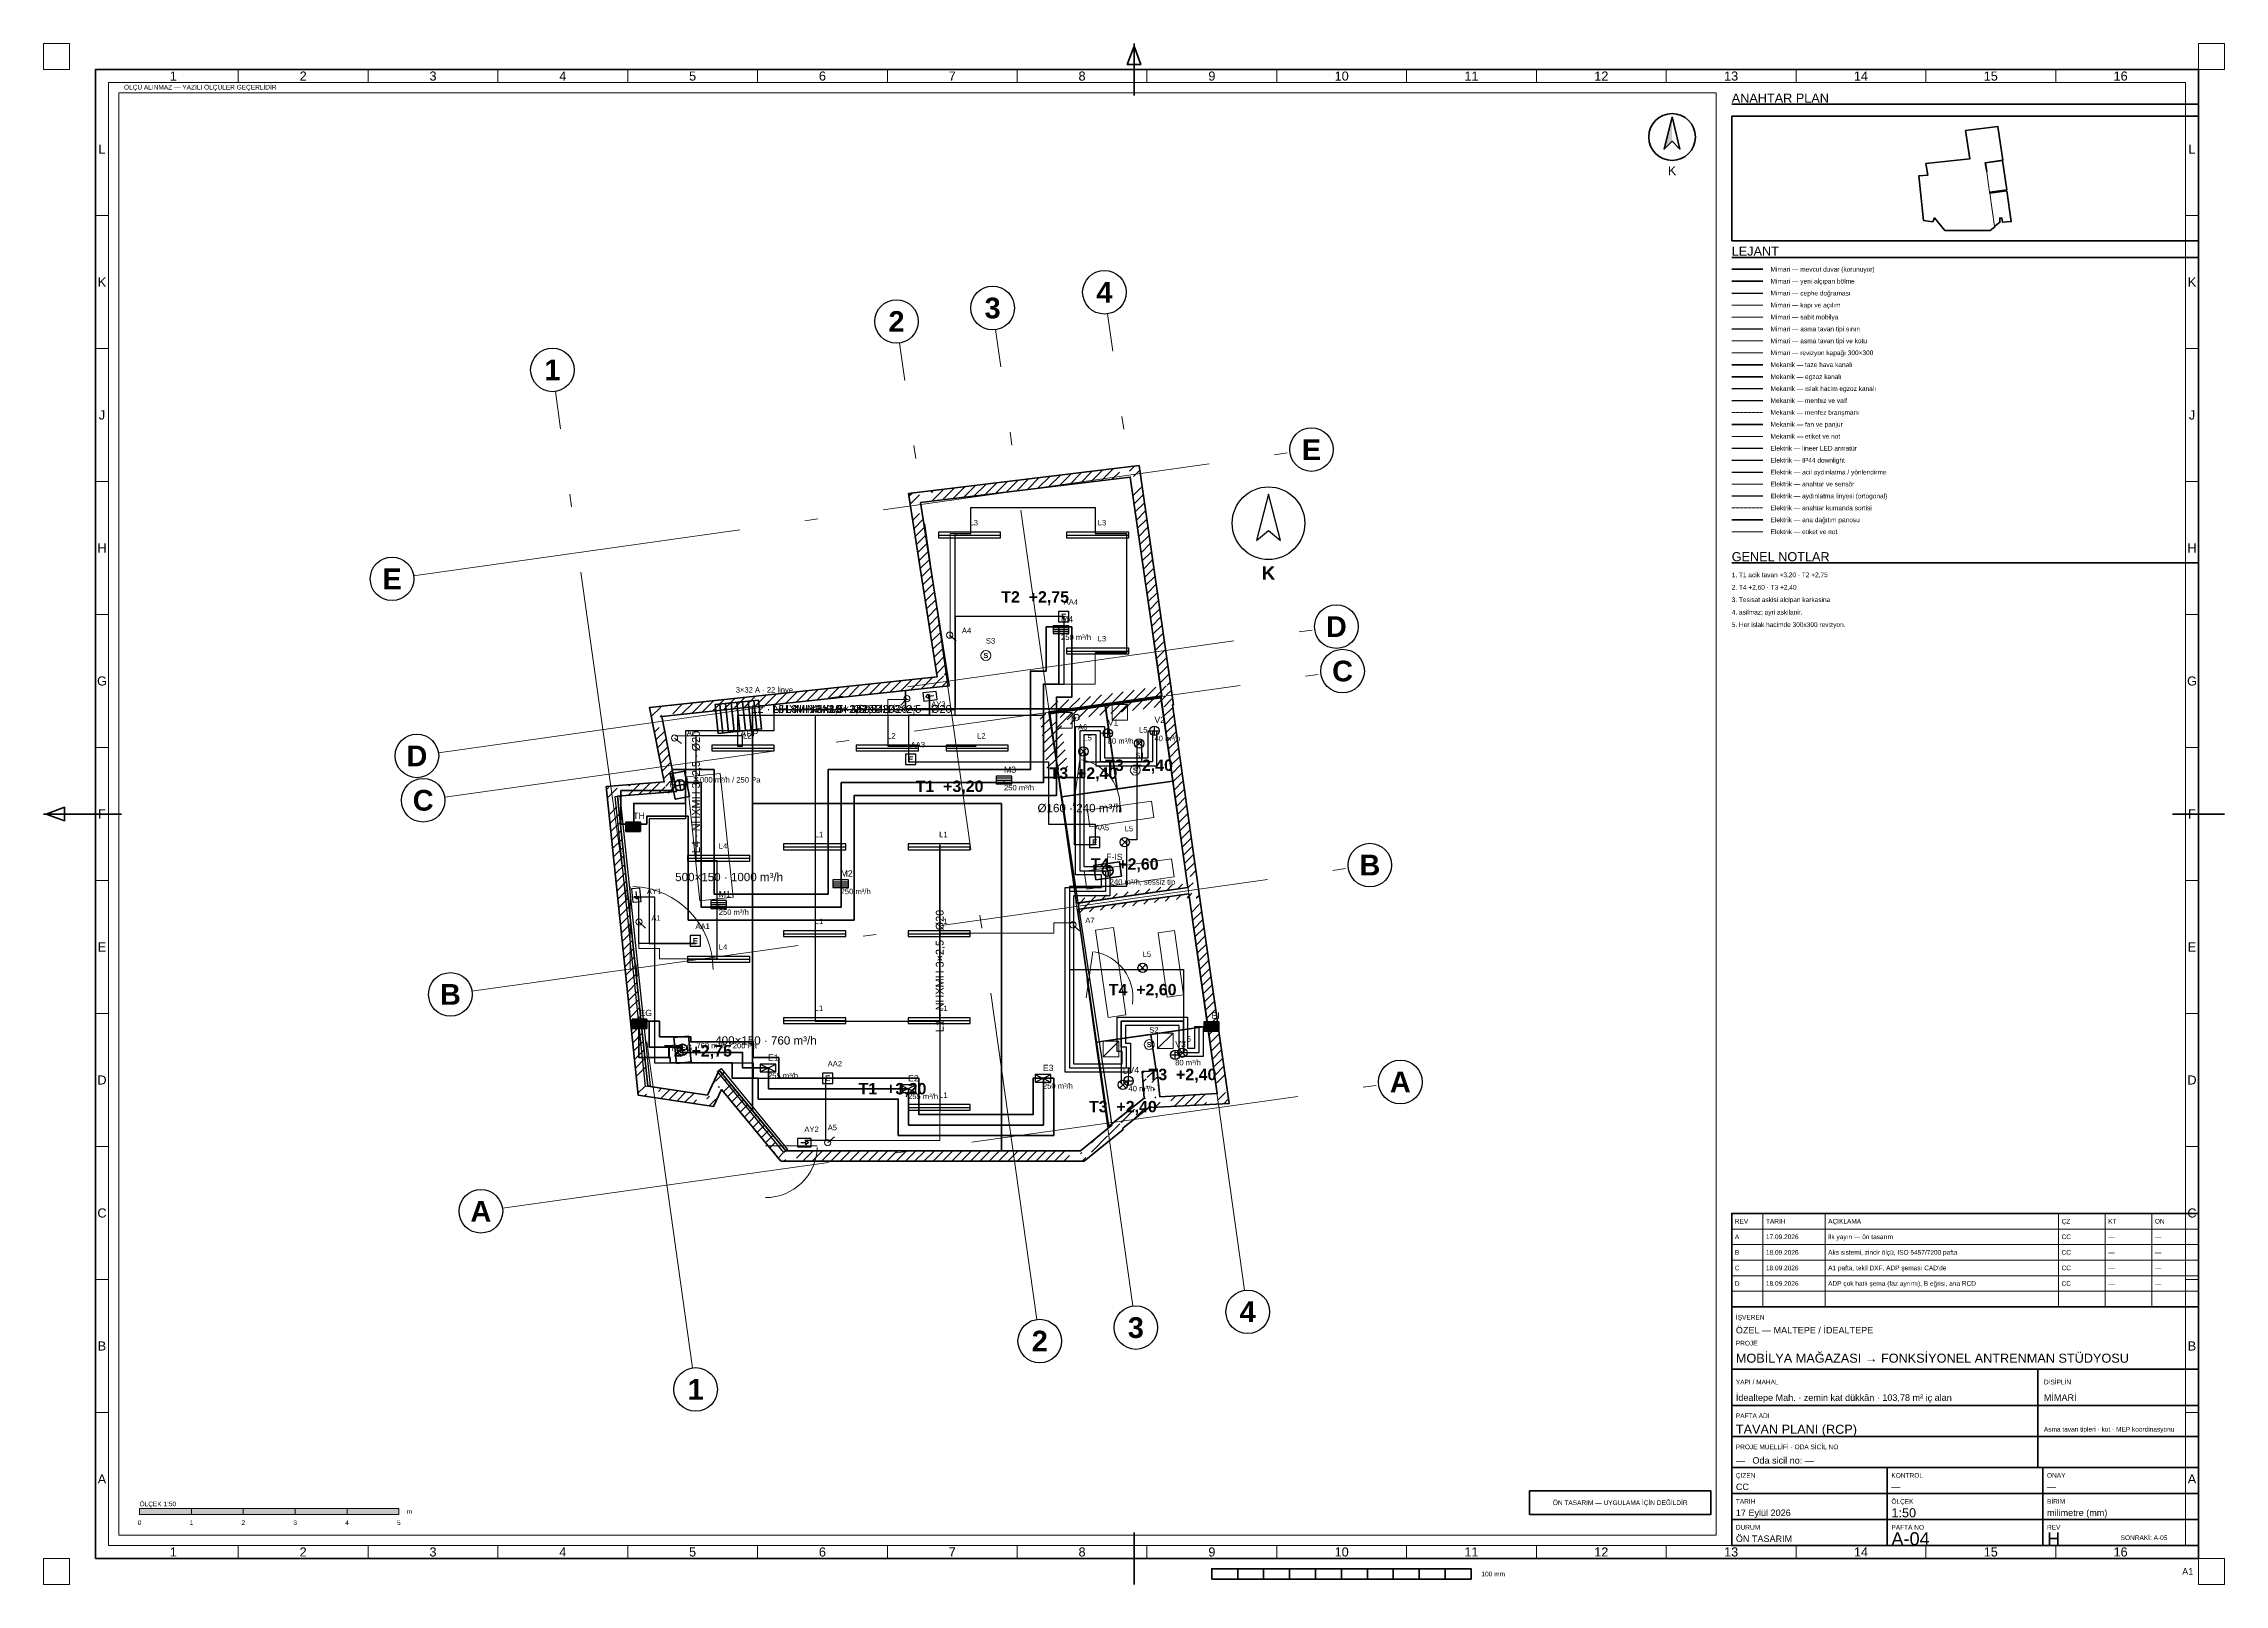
# Paper-space layout 'A-04 TAVAN PLANI (RCP)' of a CAD drawing. Header units: millimetres. Extents: x 0 to 841, y 0 to 594.
# The model-space entities are those that its viewports show. They can reach past a viewport. Long polylines and large blocks are cut down to what shows.
import ezdxf
from ezdxf.enums import TextEntityAlignment as Align

# ---------------------------------------------------------------- set-up
doc = ezdxf.new("R2010")
doc.units = ezdxf.units.MM
doc.linetypes.add('DASHDOT', pattern=[3.556, 2.54, -0.508, 0, -0.508])
doc.linetypes.add('DASHED', pattern=[1.524, 1.27, -0.254])
for name, color, linetype, lineweight in [('A-CEPHE', 5, 'Continuous', 25), ('A-DUVAR-MEVCUT', 8, 'Continuous', 35), ('A-DUVAR-YENI', 1, 'Continuous', 35), ('A-KAPI', 8, 'Continuous', 18), ('A-MOBILYA', 9, 'Continuous', 18), ('A-TAVAN-KAPAK', 150, 'Continuous', 18), ('A-TAVAN-SINIR', 150, 'Continuous', 25), ('A-TAVAN-YAZI', 150, 'Continuous', 13), ('E-AYD-ACIL', 3, 'Continuous', 25), ('E-AYD-ANAHTAR', 2, 'Continuous', 18), ('E-AYD-ARMATUR', 2, 'Continuous', 25), ('E-AYD-DOWNLIGHT', 2, 'Continuous', 25), ('E-AYD-LINYE', 2, 'Continuous', 25), ('E-AYD-SORTI', 2, 'DASHED', 18), ('E-PANO', 7, 'Continuous', 50), ('E-YAZI', 7, 'Continuous', 13), ('G-AKS-BALON', 8, 'Continuous', 25), ('G-AKS-HAT', 8, 'DASHDOT', 18), ('G-ANTET', 7, 'Continuous', 25), ('G-CERCEVE', 7, 'Continuous', 70), ('G-KUZEY', 7, 'Continuous', 25), ('G-PAFTA-ZON', 8, 'Continuous', 13), ('G-YAZI', 7, 'Continuous', 18), ('M-HAVA-BESLEME', 3, 'Continuous', 35), ('M-HAVA-BRANSMAN', 3, 'DASHED', 18), ('M-HAVA-CIHAZ', 2, 'Continuous', 35), ('M-HAVA-EGZOZ', 1, 'Continuous', 35), ('M-HAVA-ISLAK', 6, 'Continuous', 25), ('M-HAVA-MENFEZ', 3, 'Continuous', 25), ('M-YAZI', 7, 'Continuous', 13)]:
    doc.layers.add(name, color=color, linetype=linetype, lineweight=lineweight)
doc.layers.add('G-VIEWPORT', color=251, linetype='Continuous', lineweight=13, plot=False)
doc.styles.add('GYM', font='arial.ttf')
doc.styles.add('GYM-B', font='arialbd.ttf')

# ---------------------------------------------------------------- blocks, each defined once
blk = doc.blocks.new('G_KUZEY')
blk.add_lwpolyline([(0, 560), (-230, -330), (0, -140), (230, -330)], close=True)
blk.add_circle((0, 0), 700)
at = {"style": 'GYM-B'}
blk.add_text('K', height=260, dxfattribs=at).set_placement((0, -960), align=Align.MIDDLE_CENTER)
blk = doc.blocks.new('M_MENFEZ_BESLEME')
for p, q in [((-150, 40), (150, 40)), ((-150, 0), (150, 0)), ((-150, -40), (150, -40))]:
    blk.add_line(p, q)
blk.add_lwpolyline([(-150, -75), (150, -75), (150, 75), (-150, 75)], close=True)
at = {"style": 'GYM'}
for tag, p, height in [('KOD', (0, 140), 120), ('DEBI', (0, -200), 105)]:
    blk.add_attdef(tag, p, '', height=height, dxfattribs=at)
blk = doc.blocks.new('M_MENFEZ_EGZOZ')
for p, q in [((-150, -75), (150, 75)), ((-150, 75), (150, -75))]:
    blk.add_line(p, q)
blk.add_lwpolyline([(-150, -75), (150, -75), (150, 75), (-150, 75)], close=True)
at = {"style": 'GYM'}
for tag, p, height in [('KOD', (0, 140), 120), ('DEBI', (0, -200), 105)]:
    blk.add_attdef(tag, p, '', height=height, dxfattribs=at)
blk = doc.blocks.new('M_VALF')
for p, q in [((-90, 0), (90, 0)), ((0, -90), (0, 90))]:
    blk.add_line(p, q)
blk.add_circle((0, 0), 90)
at = {"style": 'GYM'}
for tag, p, height in [('KOD', (0, 150), 120), ('DEBI', (0, -200), 105)]:
    blk.add_attdef(tag, p, '', height=height, dxfattribs=at)
blk = doc.blocks.new('M_FAN')
for q in [(-105, 0), (0, 105), (105, 0), (0, -105)]:
    blk.add_line((0, 0), q)
blk.add_lwpolyline([(-250, -140), (250, -140), (250, 140), (-250, 140)], close=True)
blk.add_circle((0, 0), 105)
at = {"style": 'GYM'}
for tag, p, height in [('KOD', (0, 210), 120), ('TANIM', (0, -270), 105)]:
    blk.add_attdef(tag, p, '', height=height, dxfattribs=at)
blk = doc.blocks.new('M_PANJUR')
for p, q in [((-140, 64), (140, 64)), ((-140, 32), (140, 32)), ((-140, 0), (140, 0)), ((-140, -32), (140, -32)), ((-140, -64), (140, -64))]:
    blk.add_line(p, q)
blk.add_lwpolyline([(-140, -90), (140, -90), (140, 90), (-140, 90)], close=True)
at = {"style": 'GYM'}
blk.add_attdef('KOD', (0, 150), '', height=120, dxfattribs=at)
blk = doc.blocks.new('E_ARMATUR_LINEER')
blk.add_line((-600, 0), (600, 0))
blk.add_lwpolyline([(-600, -55), (600, -55), (600, 55), (-600, 55)], close=True)
at = {"style": 'GYM'}
blk.add_attdef('LINYE', (0, 185), '', height=105, dxfattribs=at)
blk = doc.blocks.new('E_DOWNLIGHT')
for p, q in [((-64, -64), (64, 64)), ((-64, 64), (64, -64))]:
    blk.add_line(p, q)
blk.add_circle((0, 0), 90)
at = {"style": 'GYM'}
blk.add_attdef('LINYE', (0, 210), '', height=105, dxfattribs=at)
blk = doc.blocks.new('E_ACIL')
blk.add_lwpolyline([(-100, -100), (100, -100), (100, 100), (-100, 100)], close=True)
at = {"style": 'GYM-B'}
blk.add_text('E', height=110, dxfattribs=at).set_placement((0, 0), align=Align.MIDDLE_CENTER)
at = {"style": 'GYM'}
blk.add_attdef('KOD', (0, 230), '', height=105, dxfattribs=at)
blk = doc.blocks.new('E_YONLENDIRME')
for points in [[(-130, -80), (130, -80), (130, 80), (-130, 80)], [(30, 45), (80, 0), (30, -45)]]:
    blk.add_lwpolyline(points, close=True)
blk.add_lwpolyline([(-70, 0), (30, 0)])
at = {"style": 'GYM'}
blk.add_attdef('KOD', (0, 205), '', height=105, dxfattribs=at)
blk = doc.blocks.new('E_ANAHTAR')
blk.add_line((0, 0), (130, 110))
blk.add_circle((0, 0), 60)
at = {"style": 'GYM'}
blk.add_attdef('KOD', (0, 240), '', height=105, dxfattribs=at)
blk = doc.blocks.new('E_SENSOR')
blk.add_circle((0, 0), 95)
at = {"style": 'GYM-B'}
blk.add_text('S', height=100, dxfattribs=at).set_placement((0, 0), align=Align.MIDDLE_CENTER)
at = {"style": 'GYM'}
blk.add_attdef('KOD', (0, 230), '', height=105, dxfattribs=at)
blk = doc.blocks.new('E_PANO')
for p, q in [((-330, -280), (-330, 280)), ((-220, -280), (-220, 280)), ((-110, -280), (-110, 280)), ((0, -280), (0, 280)), ((110, -280), (110, 280)), ((220, -280), (220, 280)), ((330, -280), (330, 280))]:
    blk.add_line(p, q)
blk.add_lwpolyline([(-420, -280), (420, -280), (420, 280), (-420, 280)], close=True)
at = {"style": 'GYM'}
for tag, p, height in [('KOD', (0, 380), 120), ('TANIM', (0, -470), 105)]:
    blk.add_attdef(tag, p, '', height=height, dxfattribs=at)

msp = doc.modelspace()

# ---------------------------------------------------------------- hatches: boundary and pattern name
at = {"layer": 'A-DUVAR-MEVCUT'}
h = msp.add_hatch(dxfattribs=at)
h.set_pattern_fill('ANSI31', scale=40)
h.paths.add_polyline_path([(11012, 4959), (11563, 1104), (11761, 1132), (11210, 4987)])
h.paths.add_polyline_path([(11353, 1093), (11563, 1104), (11533, 1314), (11735, 1314), (11773, 1048), (11773, 915), (11377, 894), (11353, 894)])
h.paths.add_polyline_path([(11563, 1104), (10456, 1046), (10466, 846), (11573, 904)])
h.paths.add_polyline_path([(10432, 1256), (10456, 1046), (10666, 1057), (10666, 857), (10278, 836), (10275, 862), (10246, 839), (10246, 1256)])
h.paths.add_polyline_path([(10456, 1046), (10400, 1542), (10201, 1520), (10257, 1024)])
h.paths.add_polyline_path([(10190, 1332), (10190, 1535), (10400, 1542), (10424, 1332)])
h.paths.add_polyline_path([(10400, 1542), (10116, 1532), (10123, 1332), (10407, 1342)])
h.paths.add_polyline_path([(10326, 1322), (10130, 1322), (10116, 1532), (10326, 1539)])
h.paths.add_polyline_path([(10116, 1532), (10150, 1018), (10350, 1031), (10316, 1545)])
h.paths.add_polyline_path([(9940, 850), (10150, 1018), (10136, 1228), (10360, 1228), (10360, 841), (10278, 836), (10275, 862), (10208, 808), (9940, 808)])
h.paths.add_polyline_path([(10150, 1018), (9527, 521), (9652, 365), (10275, 862)])
h.paths.add_polyline_path([(9317, 323), (9531, 498), (9527, 521), (9737, 689), (9737, 409), (9618, 311), (9317, 311)])
h.paths.add_polyline_path([(9527, 521), (9531, 498), (9729, 528), (9725, 551)])
h.paths.add_polyline_path([(9321, 326), (9531, 498), (9527, 521), (9741, 692), (9741, 412), (9590, 288), (9321, 288)])
h.paths.add_polyline_path([(9531, 498), (8924, 0), (9051, -155), (9658, 343)])
h.paths.add_polyline_path([(9134, -86), (8996, -200), (8714, -200), (8714, 0), (8924, 0), (9134, 172)])
h.paths.add_polyline_path([(8924, 0), (3241, 0), (3241, -200), (8924, -200)])
h.paths.add_polyline_path([(3068, 210), (3241, 0), (3451, 0), (3451, -200), (3147, -200), (3031, -60), (3031, 210)])
h.paths.add_polyline_path([(3241, 0), (1957, 1555), (1803, 1428), (3087, -127)])
h.paths.add_polyline_path([(1859, 1345), (1957, 1555), (2130, 1345)])
h.paths.add_polyline_path([(1957, 1555), (1732, 1075), (1913, 990), (2138, 1470)])
h.paths.add_polyline_path([(1522, 904), (1522, 1106), (1732, 1075), (1830, 1285), (1942, 1285), (1942, 1052), (1854, 865), (1784, 865)])
h.paths.add_polyline_path([(1732, 1075), (579, 1247), (549, 1049), (1702, 877)])
h.paths.add_polyline_path([(557, 1457), (579, 1247), (789, 1216), (789, 1037), (631, 1037), (396, 1072), (369, 1333), (369, 1457)])
h.paths.add_polyline_path([(579, 1247), (0, 6840), (-199, 6819), (380, 1226)])
h.paths.add_polyline_path([(210, 6857), (0, 6840), (22, 6630), (-179, 6630), (-210, 6926), (-210, 7024), (117, 7050), (210, 7050)])
h.paths.add_polyline_path([(0, 6840), (1136, 6931), (1120, 7130), (-16, 7039)])
h.paths.add_polyline_path([(1095, 7141), (1136, 6931), (926, 6914), (926, 7141)])
h.paths.add_polyline_path([(1136, 6931), (853, 8372), (657, 8333), (940, 6892)])
h.paths.add_polyline_path([(1063, 8394), (853, 8372), (894, 8162), (690, 8162), (643, 8403), (643, 8551), (936, 8582), (1063, 8582)])
h.paths.add_polyline_path([(853, 8372), (6392, 8965), (6371, 9164), (832, 8571)])
h.paths.add_polyline_path([(6359, 9175), (6392, 8965), (6182, 8943), (6182, 9175)])
h.paths.add_polyline_path([(6392, 8965), (5840, 12499), (5642, 12468), (6194, 8934)])
h.paths.add_polyline_path([(6050, 12524), (5840, 12499), (5873, 12289), (5670, 12289), (5630, 12547), (5630, 12675), (5910, 12709), (6050, 12709)])
h.paths.add_polyline_path([(5840, 12499), (9885, 12990), (9861, 13189), (5816, 12698)])
h.paths.add_polyline_path([(9915, 12780), (9885, 12990), (9675, 12965), (9675, 13166), (9955, 13200), (10057, 13200), (10095, 12935), (10095, 12780)])
h.paths.add_polyline_path([(9885, 12990), (10491, 8771), (10689, 8799), (10083, 13018)])
h.paths.add_polyline_path([(10500, 8561), (10473, 8753), (10281, 8725), (10281, 8741), (10491, 8771), (10461, 8981), (10663, 8981), (10701, 8716), (10701, 8599), (10697, 8598), (10701, 8571), (10701, 8561)])
h.paths.add_polyline_path([(10491, 8771), (8314, 8462), (8342, 8264), (10519, 8573)])
h.paths.add_polyline_path([(8524, 8472), (8329, 8444), (8356, 8252), (8346, 8252), (8314, 8462), (8524, 8492)])
h.paths.add_polyline_path([(8314, 8462), (8486, 7339), (8683, 7369), (8512, 8492)])
h.paths.add_polyline_path([(8456, 7549), (8486, 7339), (8454, 7549)])
h.paths.add_polyline_path([(8486, 7339), (8329, 8444), (8131, 8416), (8288, 7311)])
h.paths.add_polyline_path([(8539, 8474), (8329, 8444), (8359, 8234), (8349, 8234), (8314, 8462), (8539, 8494)])
h.paths.add_polyline_path([(8329, 8444), (10473, 8753), (10444, 8951), (8300, 8642)])
h.paths.add_polyline_path([(10503, 8543), (10473, 8753), (10263, 8723), (10263, 8739), (10491, 8771), (10463, 8963), (10665, 8963), (10683, 8841), (10683, 8543)])
h.paths.add_polyline_path([(10473, 8753), (10996, 5080), (11194, 5108), (10671, 8781)])
h.paths.add_polyline_path([(11025, 4870), (11012, 4959), (10786, 4927), (10786, 5050), (10996, 5080), (10966, 5290), (11168, 5290), (11206, 5024), (11206, 4870)])
h.paths.add_polyline_path([(10996, 5080), (8877, 4779), (8905, 4581), (11024, 4882)])
h.paths.add_polyline_path([(9087, 4685), (8895, 4658), (8877, 4779), (9087, 4809)])
h.paths.add_polyline_path([(8877, 4779), (8895, 4658), (9093, 4688), (9075, 4809)])
h.paths.add_polyline_path([(9105, 4688), (8895, 4658), (8877, 4779), (9105, 4811)])
h.paths.add_polyline_path([(8895, 4658), (11012, 4959), (10984, 5157), (8867, 4856)])
h.paths.add_polyline_path([(11042, 4749), (11012, 4959), (10802, 4929), (10802, 5052), (10996, 5080), (10983, 5169), (11185, 5169), (11222, 4912), (11222, 4910), (11221, 4910), (11222, 4903), (11222, 4749)])

# ---------------------------------------------------------------- linework, layer by layer
at = {"layer": 'A-CEPHE'}
for points in [[(-45, 6835), (45, 6845), (625, 1255), (535, 1245)], [(3275, 29), (3205, -29), (1925, 1531), (1995, 1589)]]:
    msp.add_lwpolyline(points, close=True, dxfattribs=at)
at = {"layer": 'A-DUVAR-MEVCUT'}
for points in [[(11221, 4910), (11792, 916), (10278, 836), (10275, 862), (9743, 437), (9746, 416), (8996, -200), (3147, -200), (2004, 1184), (1850, 855), (396, 1072), (-220, 7023), (897, 7112), (615, 8548), (6162, 9142), (5610, 12673), (10055, 13212), (10717, 8601), (10697, 8598), (11222, 4910)], [(11012, 4959), (11563, 1104), (10456, 1046), (10400, 1542), (10116, 1532), (10150, 1018), (9527, 521), (9531, 498), (8924, 0), (3241, 0), (1957, 1555), (1732, 1075), (579, 1247), (0, 6840), (1136, 6931), (853, 8372), (6392, 8965), (5840, 12499), (9885, 12990), (10491, 8771), (8314, 8462), (8486, 7339), (8329, 8444), (10473, 8753), (10996, 5080), (8877, 4779), (8895, 4658)]]:
    msp.add_lwpolyline(points, close=True, dxfattribs=at)
at = {"layer": 'A-DUVAR-YENI'}
for points in [[(10473, 8753), (8329, 8444), (8849, 4775), (10996, 5080)], [(9403, 8580), (9632, 6977), (8559, 6824), (8331, 8428)], [(10476, 8733), (10704, 7129), (9633, 6977), (9404, 8581)], [(11012, 4959), (8868, 4654), (9466, 472), (10150, 1018), (10116, 1532), (10400, 1542), (10456, 1046), (11563, 1104)], [(10280, 2245), (10381, 1541), (10116, 1532), (10150, 1018), (9497, 497), (9463, 492), (9234, 2095)], [(11377, 2402), (11563, 1104), (10456, 1046), (10400, 1542), (10382, 1541), (10281, 2245)]]:
    msp.add_lwpolyline(points, close=True, dxfattribs=at)
at = {"layer": 'A-KAPI'}
for p, q in [((8787, 6654), (8913, 7546)), ((240, 3500), (240, 5100)), ((9037, 2954), (9163, 3846)), ((2850, 100), (3850, 100))]:
    msp.add_line(p, q, dxfattribs=at)
for centre, radius, start, end in [((8787, 6654), 900, -8, 80), ((240, 3500), 1600, 0, 88), ((9037, 2954), 900, -8, 80), ((2850, 100), 1000, -90, -2)]:
    msp.add_arc(centre, radius, start, end, dxfattribs=at)
at = {"layer": 'A-MOBILYA'}
for points in [[(1978, 7277), (1331, 7209), (1582, 4823), (2229, 4891)], [(9058, 6567), (9103, 6250), (10341, 6425), (10296, 6742)], [(8998, 5391), (9047, 5045), (10730, 5284), (10681, 5630)], [(9562, 4307), (9215, 4257), (9456, 2574), (9802, 2624)], [(10737, 4247), (10420, 4202), (10597, 2965), (10914, 3010)]]:
    msp.add_lwpolyline(points, close=True, dxfattribs=at)
at = {"layer": 'A-TAVAN-KAPAK'}
for p, q in [((8461, 8150), (8761, 8450)), ((9534, 8303), (9834, 8603)), ((9364, 1815), (9664, 2115)), ((10411, 1972), (10711, 2272))]:
    msp.add_line(p, q, dxfattribs=at)
for points in [[(8461, 8150), (8761, 8150), (8761, 8450), (8461, 8450)], [(9534, 8303), (9834, 8303), (9834, 8603), (9534, 8603)], [(9364, 1815), (9664, 1815), (9664, 2115), (9364, 2115)], [(10411, 1972), (10711, 1972), (10711, 2272), (10411, 2272)]]:
    msp.add_lwpolyline(points, close=True, dxfattribs=at)
at = {"layer": 'A-TAVAN-SINIR'}
for points in [[(5550, 8520), (5550, 8875), (6392, 8965), (5840, 12499), (9885, 12990), (10491, 8771), (8723, 8520)], [(8924, 0), (7400, 0), (7400, 6700), (2600, 6700), (2600, 8559), (5550, 8875), (5550, 8520), (8723, 8520), (8314, 8462), (9531, 498)], [(1957, 1555), (1732, 1075), (579, 1247), (0, 6840), (1136, 6931), (853, 8372), (2600, 8559), (2600, 776)], [(9403, 8580), (9632, 6977), (8559, 6824), (8331, 8428)], [(10476, 8733), (10704, 7129), (9633, 6977), (9404, 8581)], [(10996, 5080), (8849, 4775), (8559, 6823), (8559, 6823), (10704, 7128)], [(7400, 6700), (7400, 0), (3241, 0), (2600, 776), (2600, 6700)], [(8868, 4654), (11012, 4959), (11377, 2403), (11377, 2403), (9234, 2096)], [(10280, 2245), (10381, 1541), (10116, 1532), (10150, 1018), (9497, 497), (9463, 492), (9234, 2095)], [(11377, 2402), (11563, 1104), (10456, 1046), (10400, 1542), (10382, 1541), (10281, 2245)]]:
    msp.add_lwpolyline(points, close=True, dxfattribs=at)
at = {"layer": 'E-AYD-LINYE'}
for p, q in [((6810, 11900), (6810, 12400)), ((6810, 12400), (9210, 12400)), ((9210, 12400), (9210, 11900)), ((6510, 8400), (6510, 11900)), ((6510, 11900), (6810, 11900)), ((9210, 11900), (9810, 11900)), ((9810, 11900), (9810, 9600)), ((8610, 10300), (6510, 10300)), ((6510, 10300), (6510, 8500)), ((8610, 9000), (8610, 10300)), ((9810, 9600), (9210, 9600)), ((8210, 7200), (8210, 9000)), ((8210, 9000), (8610, 9000)), ((6510, 8500), (3010, 8500)), ((3010, 8500), (3010, 8100)), ((6010, 8400), (6010, 8800)), ((6010, 8800), (6010, 8400)), ((3010, 8100), (1310, 8100)), ((1310, 8100), (1310, 6400)), ((2410, 8000), (1510, 8000)), ((1510, 8000), (1510, 5600)), ((2310, 8400), (3810, 8400)), ((2310, 8400), (5210, 8400)), ((2310, 8400), (6510, 8400)), ((2310, 8400), (2310, 7800)), ((2310, 8400), (8210, 8400)), ((2310, 8400), (6010, 8400)), ((2410, 7800), (2410, 8000)), ((3810, 8400), (3810, 5900)), ((5210, 8400), (5210, 7800)), ((6010, 8400), (5610, 8400)), ((5610, 8400), (5610, 7500)), ((8210, 8400), (8210, 7200)), ((2310, 7800), (2410, 7800)), ((5210, 7800), (6910, 7800)), ((9010, 7200), (9010, 7700)), ((9010, 7700), (9010, 7500)), ((10110, 7900), (10010, 7900)), ((10010, 7900), (10010, 6000)), ((10110, 7500), (10110, 7900)), ((5610, 7500), (8310, 7500)), ((8210, 7200), (9010, 7200)), ((8810, 7200), (8210, 7200)), ((8310, 7500), (8310, 6300)), ((8810, 5900), (8810, 7200)), ((9010, 7500), (10110, 7500)), ((1310, 6400), (610, 6400)), ((610, 6400), (610, 4000)), ((3810, 5900), (3810, 4200)), ((6210, 4200), (6210, 5900)), ((6210, 5900), (6210, 800)), ((8310, 6300), (9210, 6300)), ((9210, 5900), (8810, 5900)), ((9210, 6300), (9210, 5900)), ((10010, 6000), (9810, 6000)), ((9810, 6000), (9810, 5100)), ((1510, 5600), (1910, 5600)), ((1910, 5600), (1910, 3700)), ((9810, 5100), (8710, 5100)), ((8710, 5100), (8710, 3500)), ((410, 4900), (310, 4900)), ((310, 4900), (710, 4900)), ((410, 4000), (410, 4900)), ((710, 4900), (710, 1700)), ((1510, 4000), (410, 4000)), ((610, 4000), (1510, 4000)), ((3810, 4200), (3810, 2500)), ((6210, 2500), (6210, 4200)), ((8710, 3500), (10110, 3500)), ((10110, 3500), (10910, 3500)), ((10910, 3500), (10910, 1900)), ((3810, 2500), (6210, 2500)), ((10910, 2500), (9710, 2500)), ((9710, 2500), (9710, 1300)), ((10910, 1900), (10910, 2500)), ((710, 1700), (2610, 1700)), ((2610, 1700), (2610, 1400)), ((2610, 1400), (4010, 1400)), ((4010, 1400), (4010, 200)), ((4010, 200), (3610, 200))]:
    msp.add_line(p, q, dxfattribs=at)
at = {"layer": 'E-AYD-SORTI'}
for p, q in [((6410, 9900), (6410, 11900)), ((6410, 11900), (6810, 11900)), ((9210, 9000), (9210, 9600)), ((8210, 7200), (8210, 9000)), ((8210, 9000), (9210, 9000)), ((5610, 8700), (5210, 8700)), ((5210, 8700), (5210, 7800)), ((1110, 8000), (2410, 8000)), ((2410, 8000), (2410, 7800)), ((8810, 8400), (8810, 7200)), ((8810, 7200), (8210, 7200)), ((410, 4400), (410, 3900)), ((8810, 4400), (8410, 4400)), ((8410, 4400), (8410, 4200)), ((410, 3900), (810, 3900)), ((810, 3900), (810, 3700)), ((8410, 4200), (6210, 4200)), ((810, 3700), (1910, 3700)), ((6210, 200), (6210, 800)), ((4010, 200), (6210, 200))]:
    msp.add_line(p, q, dxfattribs=at)
at = {"layer": 'G-AKS-BALON'}
for centre in [(9386, 16552), (5377, 15989), (7230, 16249), (-1258, 15056), (13378, 13520), (-4350, 11028), (13858, 10107), (13978, 9251), (-3871, 7615), (-3750, 6759), (14504, 5510), (-3225, 3018), (15092, 1329), (-2637, -1163), (12149, -3101), (8139, -3665), (9992, -3405), (1504, -4597)]:
    msp.add_circle(centre, 420, dxfattribs=at)
at = {"layer": 'G-AKS-HAT'}
for p, q in [((12090, -2686), (9445, 16136)), ((8081, -3249), (5436, 15573)), ((9933, -2989), (7288, 15833)), ((1445, -4182), (-1200, 14640)), ((-3934, 11087), (12962, 13461)), ((-3455, 7674), (13442, 10049)), ((-3334, 6818), (13562, 9192)), ((-2809, 3077), (14088, 5451)), ((-2221, -1105), (14676, 1270))]:
    msp.add_line(p, q, dxfattribs=at)
at = {"layer": 'M-HAVA-BESLEME'}
msp.add_lwpolyline([(60, 6950), (1060, 6950), (1060, 7350), (1860, 7350), (1860, 4950), (4060, 4950), (4060, 7350), (7960, 7350), (7960, 9250), (8260, 9250), (8260, 10100), (8760, 10100), (8760, 8750), (8460, 8750), (8460, 6850), (4560, 6850), (4560, 4450), (1360, 4450), (1360, 6450), (560, 6450), (560, 6300), (60, 6300)], close=True, dxfattribs=at)
msp.add_lwpolyline([(310, 6300), (310, 6700), (1310, 6700), (1310, 7100), (1610, 7100), (1610, 4700), (4310, 4700), (4310, 7100), (8210, 7100), (8210, 9000), (8510, 9000), (8510, 10100)], dxfattribs=at)
at = {"layer": 'M-HAVA-BRANSMAN'}
for p, q in [((8510, 10050), (8550, 10050)), ((8550, 10050), (8550, 10050)), ((9310, 8050), (9450, 8050)), ((9450, 8050), (9450, 8050)), ((10310, 8100), (10350, 8100)), ((10350, 8100), (10350, 8100)), ((7450, 7100), (7450, 7150)), ((7450, 7100), (7450, 7100)), ((4310, 5150), (4300, 5150)), ((4300, 5150), (4300, 5150)), ((1950, 4700), (1950, 4750)), ((1950, 4700), (1950, 4700)), ((10910, 1900), (10750, 1900)), ((10750, 1900), (10750, 1850)), ((2900, 1600), (2900, 1600)), ((2900, 1600), (2900, 1600)), ((8210, 1400), (8200, 1400)), ((8200, 1400), (8200, 1400)), ((9810, 1600), (9850, 1600)), ((9850, 1600), (9850, 1350)), ((5600, 1200), (5600, 1200)), ((5600, 1200), (5600, 1200))]:
    msp.add_line(p, q, dxfattribs=at)
at = {"layer": 'M-HAVA-EGZOZ'}
msp.add_lwpolyline([(810, 2200), (1410, 2200), (1410, 2100), (2610, 2100), (2610, 1800), (3110, 1800), (3110, 1400), (5810, 1400), (5810, 700), (8010, 700), (8010, 1400), (8410, 1400), (8410, 300), (5410, 300), (5410, 1000), (2710, 1000), (2710, 1400), (2210, 1400), (2210, 1700), (1010, 1700), (1010, 1800), (410, 1800), (410, 2500), (810, 2500)], close=True, dxfattribs=at)
msp.add_lwpolyline([(610, 2500), (610, 2000), (1210, 2000), (1210, 1900), (2410, 1900), (2410, 1600), (2910, 1600), (2910, 1200), (5610, 1200), (5610, 500), (8210, 500), (8210, 1400)], dxfattribs=at)
at = {"layer": 'M-HAVA-ISLAK'}
msp.add_lwpolyline([(10390, 7420), (9230, 7420), (9230, 8020), (8990, 8020), (8990, 5480), (9490, 5480), (9490, 4920), (8790, 4920), (8790, 1680), (9730, 1680), (9730, 1920), (9630, 1920), (9630, 2580), (10990, 2580), (10990, 1980), (11130, 1980), (11130, 2400), (11290, 2400), (11290, 1820), (10830, 1820), (10830, 2420), (9790, 2420), (9790, 2080), (9890, 2080), (9890, 1520), (8630, 1520), (8630, 5080), (9330, 5080), (9330, 5320), (8830, 5320), (8830, 8180), (9390, 8180), (9390, 7580), (10230, 7580), (10230, 8100), (10390, 8100)], close=True, dxfattribs=at)
msp.add_lwpolyline([(10310, 8100), (10310, 7500), (9310, 7500), (9310, 8100), (8910, 8100), (8910, 5400), (9410, 5400), (9410, 5000), (8710, 5000), (8710, 1600), (9810, 1600), (9810, 2000), (9710, 2000), (9710, 2500), (10910, 2500), (10910, 1900), (11210, 1900), (11210, 2400)], dxfattribs=at)

# ---------------------------------------------------------------- block references
at = {"layer": 'E-AYD-ACIL'}
for name, p, values in [('E_ACIL', (8600, 10300), {'KOD': 'AA4'}), ('E_ACIL', (5650, 7550), {'KOD': 'AA3'}), ('E_ACIL', (9200, 5950), {'KOD': 'AA5'}), ('E_ACIL', (1500, 4050), {'KOD': 'AA1'}), ('E_ACIL', (4050, 1400), {'KOD': 'AA2'}), ('E_YONLENDIRME', (3600, 160), {'KOD': 'AY2'})]:
    msp.add_blockref(name, p, dxfattribs=at).add_auto_attribs(values)
ref = msp.add_blockref('E_YONLENDIRME', (6024, 8765), dxfattribs=dict(at, rotation=186.1))
ref.add_attrib('KOD', 'AY3', (6046, 8561), dxfattribs={"layer": '0', "height": 105, "style": 'GYM'})
ref = msp.add_blockref('E_YONLENDIRME', (359, 4930), dxfattribs=dict(at, rotation=275.9))
ref.add_attrib('KOD', 'AY1', (563, 4951), dxfattribs={"layer": '0', "height": 105, "style": 'GYM'})
at = {"layer": 'E-AYD-ANAHTAR'}
ref = msp.add_blockref('E_ANAHTAR', (6401, 9942), dxfattribs=dict(at, rotation=278.9))
ref.add_attrib('KOD', 'A4', (6638, 9979), dxfattribs={"layer": '0', "height": 105, "style": 'GYM'})
for name, p, values in [('E_SENSOR', (7100, 9550), {'KOD': 'S3'}), ('E_SENSOR', (9980, 7340), {'KOD': 'S1'}), ('E_SENSOR', (10250, 2050), {'KOD': 'S2'}), ('E_ANAHTAR', (4050, 160), {'KOD': 'A5'})]:
    msp.add_blockref(name, p, dxfattribs=at).add_auto_attribs(values)
ref = msp.add_blockref('E_ANAHTAR', (5577, 8717), dxfattribs=dict(at, rotation=186.1))
ref.add_attrib('KOD', 'A3', (5603, 8478), dxfattribs={"layer": '0', "height": 105, "style": 'GYM'})
ref = msp.add_blockref('E_ANAHTAR', (8842, 8356), dxfattribs=dict(at, rotation=188.2))
ref.add_attrib('KOD', 'A6', (8876, 8118), dxfattribs={"layer": '0', "height": 105, "style": 'GYM'})
ref = msp.add_blockref('E_ANAHTAR', (1097, 7959), dxfattribs=dict(at, rotation=281.1))
ref.add_attrib('KOD', 'A2', (1333, 8005), dxfattribs={"layer": '0', "height": 105, "style": 'GYM'})
ref = msp.add_blockref('E_ANAHTAR', (412, 4412), dxfattribs=dict(at, rotation=275.9))
ref.add_attrib('KOD', 'A1', (651, 4437), dxfattribs={"layer": '0', "height": 105, "style": 'GYM'})
ref = msp.add_blockref('E_ANAHTAR', (8779, 4359), dxfattribs=dict(at, rotation=278.1))
ref.add_attrib('KOD', 'A7', (9017, 4393), dxfattribs={"layer": '0', "height": 105, "style": 'GYM'})
at = {"layer": 'E-AYD-ARMATUR'}
for p, values in [((6785, 11873), {'LINYE': 'L3'}), ((9256, 11873), {'LINYE': 'L3'}), ((9256, 9637), {'LINYE': 'L3'}), ((2416, 7765), {'LINYE': 'L2'}), ((5199, 7765), {'LINYE': 'L2'}), ((6932, 7765), {'LINYE': 'L2'}), ((1950, 5641), {'LINYE': 'L4'}), ((3800, 5862), {'LINYE': 'L1'}), ((6200, 5862), {'LINYE': 'L1'}), ((3800, 4188), {'LINYE': 'L1'}), ((6200, 4188), {'LINYE': 'L1'}), ((1950, 3695), {'LINYE': 'L4'}), ((3800, 2513), {'LINYE': 'L1'}), ((6200, 2513), {'LINYE': 'L1'}), ((6200, 838), {'LINYE': 'L1'})]:
    msp.add_blockref('E_ARMATUR_LINEER', p, dxfattribs=at).add_auto_attribs(values)
at = {"layer": 'E-AYD-DOWNLIGHT'}
for p in [(8981, 7702), (10054, 7855), (9777, 5951), (10123, 3529), (10891, 1894), (9742, 1275)]:
    msp.add_blockref('E_DOWNLIGHT', p, dxfattribs=at).add_auto_attribs({'LINYE': 'L5'})
at = {"layer": 'E-PANO'}
ref = msp.add_blockref('E_PANO', (2327, 8369), dxfattribs=dict(at, rotation=186.1))
ref.add_attrib('KOD', 'ADP', (2367, 7991), dxfattribs={"layer": '0', "height": 120, "style": 'GYM'})
ref.add_attrib('TANIM', '3×32 A · 22 linye', (2277, 8836), dxfattribs={"layer": '0', "height": 105, "style": 'GYM'})
at = {"layer": 'G-KUZEY'}
msp.add_blockref('G_KUZEY', (12550, 12100), dxfattribs=at)
at = {"layer": 'M-HAVA-CIHAZ'}
ref = msp.add_blockref('M_FAN', (1200, 7050), dxfattribs=dict(at, rotation=101.1))
ref.add_attrib('KOD', 'F-TH', (994, 7010), dxfattribs={"layer": '0', "height": 120, "style": 'GYM'})
ref.add_attrib('TANIM', '1.000 m³/h / 250 Pa', (1465, 7102), dxfattribs={"layer": '0', "height": 105, "style": 'GYM'})
for p, values in [((300, 6250), {'KOD': 'TH'}), ((420, 2450), {'KOD': 'EG'}), ((11450, 2400), {'KOD': 'EI'})]:
    msp.add_blockref('M_PANJUR', p, dxfattribs=at).add_auto_attribs(values)
ref = msp.add_blockref('M_FAN', (9450, 5400), dxfattribs=dict(at, rotation=8.1))
ref.add_attrib('KOD', 'F-IS', (9420, 5608), dxfattribs={"layer": '0', "height": 120, "style": 'GYM'})
ref.add_attrib('TANIM', '240 m³/h, sessiz tip', (9488, 5133), dxfattribs={"layer": '0', "height": 105, "style": 'GYM'})
ref = msp.add_blockref('M_FAN', (1250, 1950), dxfattribs=dict(at, rotation=95.9))
ref.add_attrib('KOD', 'F-EG', (1041, 1928), dxfattribs={"layer": '0', "height": 120, "style": 'GYM'})
ref.add_attrib('TANIM', '760 m³/h / 200 Pa', (1519, 1978), dxfattribs={"layer": '0', "height": 105, "style": 'GYM'})
at = {"layer": 'M-HAVA-MENFEZ'}
for name, p, values in [('M_MENFEZ_BESLEME', (8550, 10050), {'KOD': 'M4', 'DEBI': '250 m³/h'}), ('M_VALF', (9450, 8050), {'KOD': 'V1', 'DEBI': '80 m³/h'}), ('M_VALF', (10350, 8100), {'KOD': 'V2', 'DEBI': '40 m³/h'}), ('M_MENFEZ_BESLEME', (7450, 7150), {'KOD': 'M3', 'DEBI': '250 m³/h'}), ('M_MENFEZ_BESLEME', (4300, 5150), {'KOD': 'M2', 'DEBI': '250 m³/h'}), ('M_MENFEZ_BESLEME', (1950, 4750), {'KOD': 'M1', 'DEBI': '250 m³/h'}), ('M_VALF', (10750, 1850), {'KOD': 'V3', 'DEBI': '80 m³/h'}), ('M_MENFEZ_EGZOZ', (2900, 1600), {'KOD': 'E1', 'DEBI': '255 m³/h'}), ('M_MENFEZ_EGZOZ', (5600, 1200), {'KOD': 'E2', 'DEBI': '255 m³/h'}), ('M_MENFEZ_EGZOZ', (8200, 1400), {'KOD': 'E3', 'DEBI': '250 m³/h'}), ('M_VALF', (9850, 1350), {'KOD': 'V4', 'DEBI': '40 m³/h'})]:
    msp.add_blockref(name, p, dxfattribs=at).add_auto_attribs(values)

# ---------------------------------------------------------------- texts
at = {"layer": 'A-TAVAN-YAZI', "style": 'GYM-B'}
for s, p in [('T2  +2,75', (8050, 10680)), ('T3  +2,40', (8981, 7282)), ('T3  +2,40', (10054, 7435)), ('T1  +3,20', (6400, 7030)), ('T4  +2,60', (9777, 5531)), ('T4  +2,60', (10123, 3109)), ('T2  +2,75', (1550, 1930)), ('T1  +3,20', (5300, 1200)), ('T3  +2,40', (10891, 1474)), ('T3  +2,40', (9742, 855))]:
    msp.add_text(s, height=220, dxfattribs=at).set_placement(p, align=Align.MIDDLE_CENTER)
at = {"layer": 'E-YAZI', "style": 'GYM'}
for s, p in [('L2 · NHXMH 3×2,5 · Ø20', (3760, 8520)), ('L6 · NHXMH 3×2,5 · Ø20', (4160, 8520)), ('L3 · NHXMH 3×2,5 · Ø20', (4410, 8520)), ('L5 · NHXMH 3×2,5 · Ø20', (5260, 8520))]:
    msp.add_text(s, height=150, dxfattribs=at).set_placement(p, align=Align.MIDDLE_CENTER)
for s, p in [('L4 · NHXMH 3×2,5 · Ø20', (1510, 6920)), ('L1 · NHXMH 3×2,5 · Ø20', (6210, 3470))]:
    msp.add_text(s, height=150, rotation=90, dxfattribs=at).set_placement(p, align=Align.MIDDLE_CENTER)
at = {"layer": 'G-AKS-BALON', "style": 'GYM-B'}
for s, p in [('3', (7230, 16249)), ('4', (9386, 16552)), ('2', (5377, 15989)), ('1', (-1258, 15056)), ('E', (13378, 13520)), ('E', (-4350, 11028)), ('D', (13858, 10107)), ('C', (13978, 9251)), ('D', (-3871, 7615)), ('C', (-3750, 6759)), ('B', (14504, 5510)), ('B', (-3225, 3018)), ('A', (15092, 1329)), ('A', (-2637, -1163)), ('4', (12149, -3101)), ('3', (9992, -3405)), ('2', (8139, -3665)), ('1', (1504, -4597))]:
    msp.add_text(s, height=399, dxfattribs=at).set_placement(p, align=Align.MIDDLE_CENTER)
at = {"layer": 'M-YAZI', "style": 'GYM'}
for s, p in [('Ø160 · 240 m³/h', (8910, 6610)), ('500×150 · 1000 m³/h', (2150, 5280)), ('400×150 · 760 m³/h', (2860, 2130))]:
    msp.add_text(s, height=160, dxfattribs=at).set_placement(p, align=Align.MIDDLE_CENTER)

psp = doc.layouts.new('A-04 TAVAN PLANI (RCP)')

# ---------------------------------------------------------------- hatches: boundary and pattern name
at = {"layer": 'G-ANTET'}
for color, points in [(7, [(628, 565.74), (624.94, 553.32), (628, 556.38)]), (7, [(37, 27), (57, 27), (57, 29.2), (37, 29.2)]), (0, [(57, 27), (77, 27), (77, 29.2), (57, 29.2)]), (7, [(77, 27), (97, 27), (97, 29.2), (77, 29.2)]), (0, [(97, 27), (117, 27), (117, 29.2), (97, 29.2)]), (7, [(117, 27), (137, 27), (137, 29.2), (117, 29.2)])]:
    psp.add_hatch(color=color, dxfattribs=at).paths.add_polyline_path(points)

# ---------------------------------------------------------------- linework, layer by layer
at = {"layer": 'G-ANTET', "color": 8, "linetype": 'Continuous', "lineweight": 35}
psp.add_line((651, 507), (663, 507), dxfattribs=at)
at = {"layer": 'G-ANTET', "color": 1, "linetype": 'Continuous', "lineweight": 35}
for p, q in [((651, 502.4), (663, 502.4)), ((651, 465.6), (663, 465.6))]:
    psp.add_line(p, q, dxfattribs=at)
at = {"layer": 'G-ANTET', "color": 5, "linetype": 'Continuous', "lineweight": 25}
psp.add_line((651, 497.8), (663, 497.8), dxfattribs=at)
at = {"layer": 'G-ANTET', "color": 8, "linetype": 'Continuous', "lineweight": 18}
psp.add_line((651, 493.2), (663, 493.2), dxfattribs=at)
at = {"layer": 'G-ANTET', "color": 9, "linetype": 'Continuous', "lineweight": 18}
psp.add_line((651, 488.6), (663, 488.6), dxfattribs=at)
at = {"layer": 'G-ANTET', "color": 150, "linetype": 'Continuous', "lineweight": 25}
psp.add_line((651, 484), (663, 484), dxfattribs=at)
at = {"layer": 'G-ANTET', "color": 150, "linetype": 'Continuous', "lineweight": 13}
psp.add_line((651, 479.4), (663, 479.4), dxfattribs=at)
at = {"layer": 'G-ANTET', "color": 150, "linetype": 'Continuous', "lineweight": 18}
psp.add_line((651, 474.8), (663, 474.8), dxfattribs=at)
at = {"layer": 'G-ANTET', "color": 3, "linetype": 'Continuous', "lineweight": 35}
psp.add_line((651, 470.2), (663, 470.2), dxfattribs=at)
at = {"layer": 'G-ANTET', "color": 6, "linetype": 'Continuous', "lineweight": 25}
psp.add_line((651, 461), (663, 461), dxfattribs=at)
at = {"layer": 'G-ANTET', "color": 3, "linetype": 'Continuous', "lineweight": 25}
for p, q in [((651, 456.4), (663, 456.4)), ((651, 428.8), (663, 428.8))]:
    psp.add_line(p, q, dxfattribs=at)
at = {"layer": 'G-ANTET', "color": 3, "linetype": 'DASHED', "lineweight": 18}
psp.add_line((651, 451.8), (663, 451.8), dxfattribs=at)
at = {"layer": 'G-ANTET', "color": 2, "linetype": 'Continuous', "lineweight": 35}
psp.add_line((651, 447.2), (663, 447.2), dxfattribs=at)
at = {"layer": 'G-ANTET', "color": 7, "linetype": 'Continuous', "lineweight": 13}
for p, q in [((651, 442.6), (663, 442.6)), ((651, 405.8), (663, 405.8))]:
    psp.add_line(p, q, dxfattribs=at)
at = {"layer": 'G-ANTET', "color": 2, "linetype": 'Continuous', "lineweight": 25}
for p, q in [((651, 438), (663, 438)), ((651, 433.4), (663, 433.4)), ((651, 419.6), (663, 419.6))]:
    psp.add_line(p, q, dxfattribs=at)
at = {"layer": 'G-ANTET', "color": 2, "linetype": 'Continuous', "lineweight": 18}
psp.add_line((651, 424.2), (663, 424.2), dxfattribs=at)
at = {"layer": 'G-ANTET', "color": 2, "linetype": 'DASHED', "lineweight": 18}
psp.add_line((651, 415), (663, 415), dxfattribs=at)
at = {"layer": 'G-ANTET', "color": 7, "linetype": 'Continuous', "lineweight": 50}
psp.add_line((651, 410.4), (663, 410.4), dxfattribs=at)
at = {"layer": 'G-ANTET', "lineweight": 18}
for p, q in [((663, 107), (663, 143)), ((687, 107), (687, 143)), ((777, 107), (777, 143)), ((795, 107), (795, 143)), ((813, 107), (813, 143)), ((651, 137), (831, 137)), ((651, 131), (831, 131)), ((651, 125), (831, 125)), ((651, 119), (831, 119)), ((651, 113), (831, 113)), ((651, 107), (831, 107))]:
    psp.add_line(p, q, dxfattribs=at)
at = {"layer": 'G-ANTET', "lineweight": 35}
for p, q in [((651, 83), (831, 83)), ((769, 69), (769, 83)), ((651, 69), (831, 69)), ((769, 45), (769, 69)), ((651, 57), (831, 57)), ((651, 45), (831, 45)), ((711, 15), (711, 45)), ((771, 15), (771, 45)), ((651, 35), (831, 35)), ((651, 25), (831, 25))]:
    psp.add_line(p, q, dxfattribs=at)
at = {"layer": 'G-ANTET', "lineweight": 50}
for points in [[(628, 565.74), (624.94, 553.32), (628, 556.38), (631.06, 553.32)], [(651, 107), (831, 107), (831, 143), (651, 143)]]:
    psp.add_lwpolyline(points, close=True, dxfattribs=at)
at = {"layer": 'G-ANTET', "lineweight": 35}
for points in [[(651, 518), (831, 518), (831, 566), (651, 566)], [(757.11, 537.27), (758.8, 525.4), (755.39, 525.22), (755.22, 526.75), (754.35, 526.72), (754.45, 525.13), (752.53, 523.6), (752.55, 523.53), (750.68, 522), (733.18, 522), (729.22, 526.79), (728.53, 525.31), (724.98, 525.84), (723.2, 543.06), (726.7, 543.34), (725.82, 547.78), (742.88, 549.61), (741.18, 560.49), (753.64, 562), (755.5, 549.01), (748.8, 548.06), (749.33, 544.6), (748.84, 548), (755.45, 548.95), (757.06, 537.64), (750.53, 536.72), (750.59, 536.34), (757.11, 537.27)]]:
    psp.add_lwpolyline(points, close=True, dxfattribs=at)
at = {"layer": 'G-ANTET', "lineweight": 13}
for points in [[(755.45, 548.95), (748.84, 548), (750.45, 536.7), (757.06, 537.64), (755.45, 548.95)], [(757.11, 537.27), (750.5, 536.33), (752.35, 523.45), (754.45, 525.13), (754.35, 526.72), (755.22, 526.75), (755.39, 525.22), (758.8, 525.4), (757.11, 537.27)]]:
    psp.add_lwpolyline(points, close=True, dxfattribs=at)
at = {"layer": 'G-ANTET', "lineweight": 100}
psp.add_lwpolyline([(651, 15), (831, 15), (831, 107), (651, 107)], close=True, dxfattribs=at)
at = {"layer": 'G-ANTET', "color": 1, "lineweight": 50}
psp.add_lwpolyline([(573, 27), (643, 27), (643, 36), (573, 36)], close=True, dxfattribs=at)
at = {"layer": 'G-ANTET', "lineweight": 18}
for points in [[(37, 27), (57, 27), (57, 29.2), (37, 29.2)], [(57, 27), (77, 27), (77, 29.2), (57, 29.2)], [(77, 27), (97, 27), (97, 29.2), (77, 29.2)], [(97, 27), (117, 27), (117, 29.2), (97, 29.2)], [(117, 27), (137, 27), (137, 29.2), (117, 29.2)]]:
    psp.add_lwpolyline(points, close=True, dxfattribs=at)
at = {"layer": 'G-ANTET', "lineweight": 35}
psp.add_circle((628, 558), 9, dxfattribs=at)
at = {"layer": 'G-CERCEVE', "lineweight": 70}
for p, q in [((420.5, 574), (420.5, 594)), ((0, 297), (30, 297)), ((821, 297), (841, 297)), ((420.5, 0), (420.5, 20))]:
    psp.add_line(p, q, dxfattribs=at)
at = {"layer": 'G-CERCEVE', "lineweight": 35}
for p, q in [((450.5, 2), (450.5, 6)), ((460.5, 2), (460.5, 6)), ((470.5, 2), (470.5, 6)), ((480.5, 2), (480.5, 6)), ((490.5, 2), (490.5, 6)), ((500.5, 2), (500.5, 6)), ((510.5, 2), (510.5, 6)), ((520.5, 2), (520.5, 6)), ((530.5, 2), (530.5, 6)), ((540.5, 2), (540.5, 6)), ((550.5, 2), (550.5, 6))]:
    psp.add_line(p, q, dxfattribs=at)
at = {"layer": 'G-CERCEVE', "lineweight": 13}
for points in [[(0, 584), (10, 584), (10, 594), (0, 594)], [(831, 584), (841, 584), (841, 594), (831, 594)], [(0, 0), (10, 0), (10, 10), (0, 10)], [(831, 0), (841, 0), (841, 10), (831, 10)]]:
    psp.add_lwpolyline(points, close=True, dxfattribs=at)
at = {"layer": 'G-CERCEVE', "lineweight": 70}
for points in [[(420.5, 593), (417.9, 586), (423.1, 586)], [(20, 10), (831, 10), (831, 584), (20, 584)], [(1, 297), (8, 294.4), (8, 299.6)]]:
    psp.add_lwpolyline(points, close=True, dxfattribs=at)
at = {"layer": 'G-CERCEVE', "lineweight": 18}
psp.add_lwpolyline([(29, 19), (645, 19), (645, 575), (29, 575)], close=True, dxfattribs=at)
at = {"layer": 'G-CERCEVE', "lineweight": 35}
psp.add_lwpolyline([(450.5, 2), (550.5, 2), (550.5, 6), (450.5, 6)], close=True, dxfattribs=at)
at = {"layer": 'G-PAFTA-ZON', "lineweight": 13}
for p, q in [((75.06, 579), (75.06, 584)), ((125.12, 579), (125.12, 584)), ((175.19, 579), (175.19, 584)), ((225.25, 579), (225.25, 584)), ((275.31, 579), (275.31, 584)), ((325.38, 579), (325.38, 584)), ((375.44, 579), (375.44, 584)), ((425.5, 579), (425.5, 584)), ((475.56, 579), (475.56, 584)), ((525.62, 579), (525.62, 584)), ((575.69, 579), (575.69, 584)), ((625.75, 579), (625.75, 584)), ((675.81, 579), (675.81, 584)), ((725.88, 579), (725.88, 584)), ((775.94, 579), (775.94, 584)), ((20, 527.73), (25, 527.73)), ((826, 527.73), (831, 527.73)), ((20, 476.45), (25, 476.45)), ((826, 476.45), (831, 476.45)), ((20, 425.18), (25, 425.18)), ((826, 425.18), (831, 425.18)), ((20, 373.91), (25, 373.91)), ((826, 373.91), (831, 373.91)), ((20, 322.64), (25, 322.64)), ((826, 322.64), (831, 322.64)), ((20, 271.36), (25, 271.36)), ((826, 271.36), (831, 271.36)), ((20, 220.09), (25, 220.09)), ((826, 220.09), (831, 220.09)), ((20, 168.82), (25, 168.82)), ((826, 168.82), (831, 168.82)), ((20, 117.55), (25, 117.55)), ((826, 117.55), (831, 117.55)), ((20, 66.27), (25, 66.27)), ((826, 66.27), (831, 66.27)), ((75.06, 10), (75.06, 15)), ((125.12, 10), (125.12, 15)), ((175.19, 10), (175.19, 15)), ((225.25, 10), (225.25, 15)), ((275.31, 10), (275.31, 15)), ((325.38, 10), (325.38, 15)), ((375.44, 10), (375.44, 15)), ((425.5, 10), (425.5, 15)), ((475.56, 10), (475.56, 15)), ((525.62, 10), (525.62, 15)), ((575.69, 10), (575.69, 15)), ((625.75, 10), (625.75, 15)), ((675.81, 10), (675.81, 15)), ((725.88, 10), (725.88, 15)), ((775.94, 10), (775.94, 15))]:
    psp.add_line(p, q, dxfattribs=at)
psp.add_lwpolyline([(25, 15), (826, 15), (826, 579), (25, 579)], close=True, dxfattribs=at)
at = {"layer": 'G-YAZI', "lineweight": 35}
for p, q in [((651, 570.6), (831, 570.6)), ((651, 511.6), (831, 511.6)), ((651, 393.8), (831, 393.8))]:
    psp.add_line(p, q, dxfattribs=at)

# ---------------------------------------------------------------- texts
at = {"layer": 'G-ANTET', "style": 'GYM'}
for s, height, p in [('K', 3.5, (628, 545)), ('0', 1.8, (37, 23.8)), ('1', 1.8, (57, 23.8)), ('2', 1.8, (77, 23.8)), ('3', 1.8, (97, 23.8)), ('4', 1.8, (117, 23.8)), ('5', 1.8, (137, 23.8))]:
    psp.add_text(s, height=height, dxfattribs=at).set_placement(p, align=Align.MIDDLE_CENTER)
for s, height, p in [('A', 1.8, (652.2, 134)), ('REV', 1.8, (652.2, 140)), ('TARİH', 1.8, (664.2, 140)), ('17.09.2026', 1.8, (664.2, 134)), ('AÇIKLAMA', 1.8, (688.2, 140)), ('İlk yayın — ön tasarım', 1.8, (688.2, 134)), ('ÇZ', 1.8, (778.2, 140)), ('CC', 1.8, (778.2, 134)), ('KT', 1.8, (796.2, 140)), ('ON', 1.8, (814.2, 140)), ('B', 1.8, (652.2, 128)), ('18.09.2026', 1.8, (664.2, 128)), ('Aks sistemi, zincir ölçü, ISO 5457/7200 pafta', 1.8, (688.2, 128)), ('CC', 1.8, (778.2, 128)), ('—', 1.8, (796.2, 134)), ('—', 1.8, (796.2, 128)), ('—', 1.8, (814.2, 134)), ('—', 1.8, (814.2, 128)), ('C', 1.8, (652.2, 122)), ('18.09.2026', 1.8, (664.2, 122)), ("A1 pafta, tekil DXF, ADP şeması CAD'de", 1.8, (688.2, 122)), ('CC', 1.8, (778.2, 122)), ('—', 1.8, (796.2, 122)), ('—', 1.8, (814.2, 122)), ('D', 1.8, (652.2, 116)), ('18.09.2026', 1.8, (664.2, 116)), ('ADP çok hatlı şema (faz ayrımı), B eğrisi, ana RCD', 1.8, (688.2, 116)), ('CC', 1.8, (778.2, 116)), ('—', 1.8, (796.2, 116)), ('—', 1.8, (814.2, 116)), ('İŞVEREN', 1.8, (652.6, 103)), ('ÖZEL — MALTEPE / İDEALTEPE', 2.5, (652.6, 98)), ('PROJE', 1.8, (652.6, 93)), ('MOBİLYA MAĞAZASI → FONKSİYONEL ANTRENMAN STÜDYOSU', 3.5, (652.6, 87.2)), ('YAPI / MAHAL', 1.8, (652.6, 78)), ('DİSİPLİN', 1.8, (771.4, 78)), ('İdealtepe Mah. · zemin kat dükkân · 103,78 m² iç alan', 2.5, (652.6, 72)), ('MİMARİ', 2.5, (771.4, 72)), ('TAVAN PLANI (RCP)', 3.5, (652.6, 59.8)), ('PAFTA ADI', 1.8, (652.6, 65)), ('Asma tavan tipleri · kot · MEP koordinasyonu', 1.8, (771.4, 59.8)), ('PROJE MÜELLİFİ · ODA SİCİL NO', 1.8, (652.6, 53)), ('—   Oda sicil no: —', 2.5, (652.6, 47.8)), ('ÇİZEN', 1.8, (652.6, 42)), ('KONTROL', 1.8, (712.6, 42)), ('ONAY', 1.8, (772.6, 42)), ('CC', 2.5, (652.6, 37.6)), ('—', 2.5, (712.6, 37.6)), ('—', 2.5, (772.6, 37.6)), ('ÖLÇEK 1:50', 1.8, (37, 31)), ('m', 1.8, (140, 28.1)), ('TARİH', 1.8, (652.6, 32)), ('17 Eylül 2026', 2.5, (652.6, 27.6)), ('ÖLÇEK', 1.8, (712.6, 32)), ('1:50', 3.5, (712.6, 27.6)), ('BİRİM', 1.8, (772.6, 32)), ('milimetre (mm)', 2.5, (772.6, 27.6)), ('ÖN TASARIM', 2.5, (652.6, 17.6)), ('DURUM', 1.8, (652.6, 22)), ('A-04', 5, (712.6, 17.6)), ('PAFTA NO', 1.8, (712.6, 22)), ('REV', 1.8, (772.6, 22)), ('H', 5, (772.6, 17.6)), ('SONRAKİ: A-05', 1.8, (801, 18))]:
    psp.add_text(s, height=height, dxfattribs=at).set_placement(p, align=Align.MIDDLE_LEFT)
at = {"layer": 'G-ANTET', "color": 1, "style": 'GYM'}
psp.add_text('ÖN TASARIM — UYGULAMA İÇİN DEĞİLDİR', height=1.8, dxfattribs=at).set_placement((608, 31.5), align=Align.MIDDLE_CENTER)
at = {"layer": 'G-CERCEVE', "style": 'GYM'}
psp.add_text('100 mm', height=1.8, dxfattribs=at).set_placement((554.5, 4), align=Align.MIDDLE_LEFT)
psp.add_text('A1', height=2.5, dxfattribs=at).set_placement((829, 5), align=Align.MIDDLE_RIGHT)
at = {"layer": 'G-PAFTA-ZON', "style": 'GYM'}
for s, p in [('1', (50.03, 581.5)), ('2', (100.09, 581.5)), ('3', (150.16, 581.5)), ('4', (200.22, 581.5)), ('5', (250.28, 581.5)), ('6', (300.34, 581.5)), ('7', (350.41, 581.5)), ('8', (400.47, 581.5)), ('9', (450.53, 581.5)), ('10', (500.59, 581.5)), ('11', (550.66, 581.5)), ('12', (600.72, 581.5)), ('13', (650.78, 581.5)), ('14', (700.84, 581.5)), ('15', (750.91, 581.5)), ('16', (800.97, 581.5)), ('L', (22.5, 553.36)), ('L', (828.5, 553.36)), ('K', (22.5, 502.09)), ('K', (828.5, 502.09)), ('J', (22.5, 450.82)), ('J', (828.5, 450.82)), ('H', (22.5, 399.55)), ('H', (828.5, 399.55)), ('G', (22.5, 348.27)), ('G', (828.5, 348.27)), ('F', (22.5, 297)), ('F', (828.5, 297)), ('E', (22.5, 245.73)), ('E', (828.5, 245.73)), ('D', (22.5, 194.45)), ('D', (828.5, 194.45)), ('C', (22.5, 143.18)), ('C', (828.5, 143.18)), ('B', (22.5, 91.91)), ('B', (828.5, 91.91)), ('A', (22.5, 40.64)), ('A', (828.5, 40.64)), ('1', (50.03, 12.5)), ('2', (100.09, 12.5)), ('3', (150.16, 12.5)), ('4', (200.22, 12.5)), ('5', (250.28, 12.5)), ('6', (300.34, 12.5)), ('7', (350.41, 12.5)), ('8', (400.47, 12.5)), ('9', (450.53, 12.5)), ('10', (500.59, 12.5)), ('11', (550.66, 12.5)), ('12', (600.72, 12.5)), ('13', (650.78, 12.5)), ('14', (700.84, 12.5)), ('15', (750.91, 12.5)), ('16', (800.97, 12.5))]:
    psp.add_text(s, height=3.5, dxfattribs=at).set_placement(p, align=Align.MIDDLE_CENTER)
at = {"layer": 'G-YAZI', "style": 'GYM'}
for s, height, p in [('ÖLÇÜ ALINMAZ — YAZILI ÖLÇÜLER GEÇERLİDİR', 1.8, (31, 577.2)), ('ANAHTAR PLAN', 3.5, (651, 573)), ('LEJANT', 3.5, (651, 514)), ('Mimari — mevcut duvar (korunuyor)', 1.8, (666, 507)), ('Mimari — yeni alçıpan bölme', 1.8, (666, 502.4)), ('Mimari — cephe doğraması', 1.8, (666, 497.8)), ('Mimari — kapı ve açılım', 1.8, (666, 493.2)), ('Mimari — sabit mobilya', 1.8, (666, 488.6)), ('Mimari — asma tavan tipi sınırı', 1.8, (666, 484)), ('Mimari — asma tavan tipi ve kotu', 1.8, (666, 479.4)), ('Mimari — revizyon kapağı 300×300', 1.8, (666, 474.8)), ('Mekanik — taze hava kanalı', 1.8, (666, 470.2)), ('Mekanik — egzoz kanalı', 1.8, (666, 465.6)), ('Mekanik — ıslak hacim egzoz kanalı', 1.8, (666, 461)), ('Mekanik — menfez ve valf', 1.8, (666, 456.4)), ('Mekanik — menfez branşmanı', 1.8, (666, 451.8)), ('Mekanik — fan ve panjur', 1.8, (666, 447.2)), ('Mekanik — etiket ve not', 1.8, (666, 442.6)), ('Elektrik — lineer LED armatür', 1.8, (666, 438)), ('Elektrik — IP44 downlight', 1.8, (666, 433.4)), ('Elektrik — acil aydınlatma / yönlendirme', 1.8, (666, 428.8)), ('Elektrik — anahtar ve sensör', 1.8, (666, 424.2)), ('Elektrik — aydınlatma linyesi (ortogonal)', 1.8, (666, 419.6)), ('Elektrik — anahtar kumanda sortisi', 1.8, (666, 415)), ('Elektrik — ana dağıtım panosu', 1.8, (666, 410.4)), ('Elektrik — etiket ve not', 1.8, (666, 405.8)), ('GENEL NOTLAR', 3.5, (651, 396.2)), ('1. T1 acik tavan +3,20 · T2 +2,75', 1.8, (651, 389.2)), ('3. Tesisat askisi alcipan karkasina', 1.8, (651, 379.6)), ('2. T4 +2,60 · T3 +2,40.', 1.8, (651, 384.4)), ('4. asilmaz; ayri askilanir.', 1.8, (651, 374.8)), ('5. Her islak hacimde 300x300 revizyon.', 1.8, (651, 370))]:
    psp.add_text(s, height=height, dxfattribs=at).set_placement(p, align=Align.MIDDLE_LEFT)

# ---------------------------------------------------------------- viewports
at = {"layer": 'G-VIEWPORT'}
psp.add_viewport(center=(337, 297), size=(616, 556), view_center_point=(5781.4, 6494.97), view_height=27800, dxfattribs=at)

doc.saveas('drawing.dxf')
